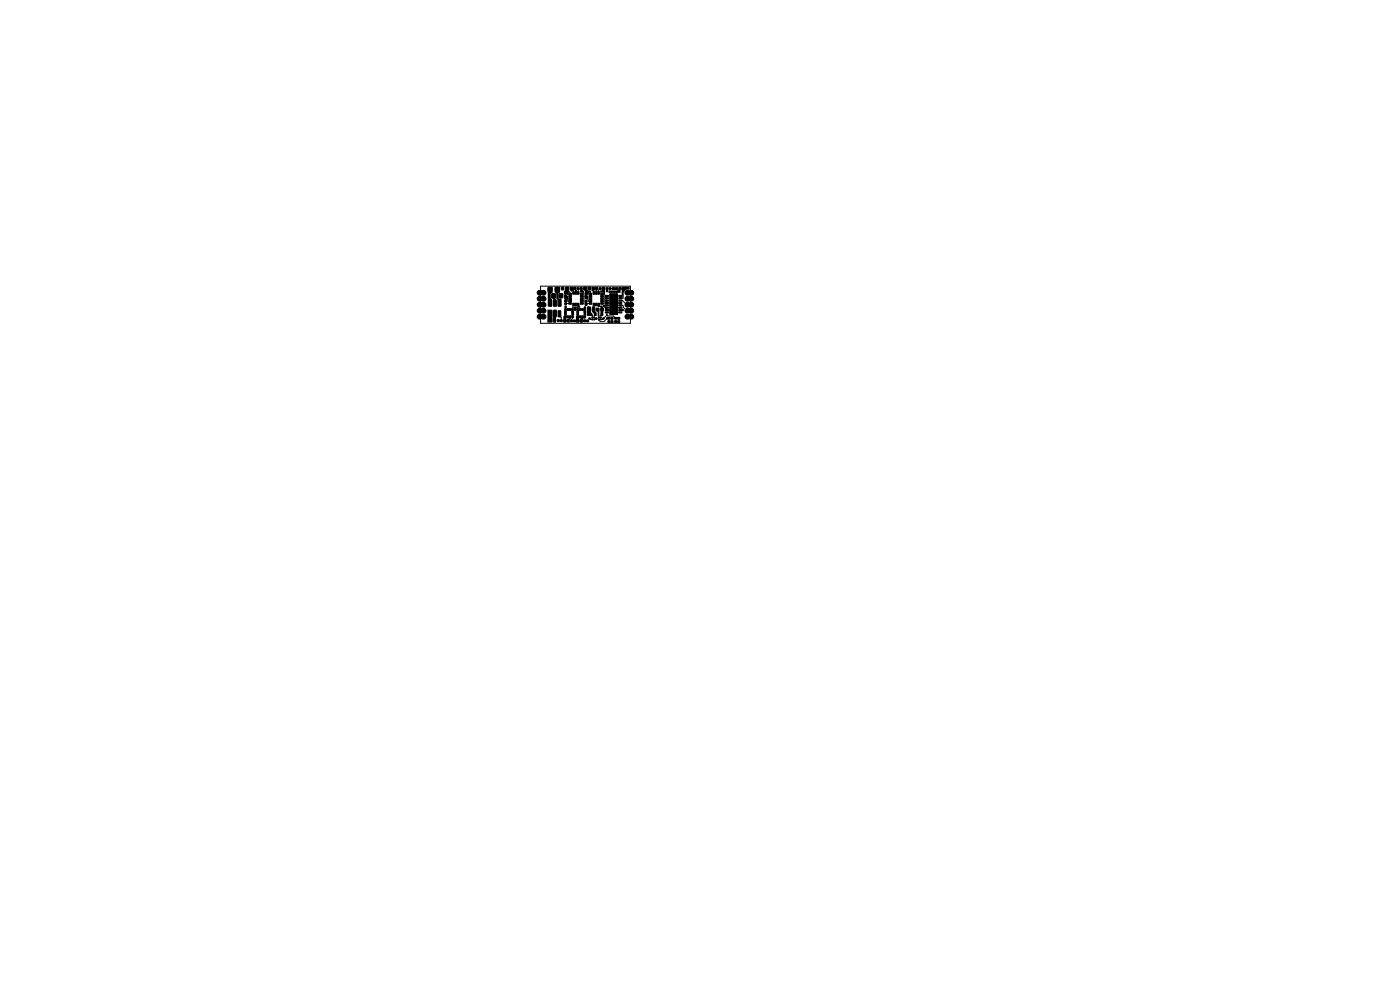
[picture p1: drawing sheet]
<svg xmlns="http://www.w3.org/2000/svg" width="297mm" height="210mm" viewBox="0 0 297 210" stroke-linecap="round" stroke-linejoin="round" font-family="sans-serif">
<g fill="#000" stroke="#000" stroke-width=".21">
<path d="M116.3 61h.8v.8h-.8zM116.4 67.7h.5v.5h-.5zM116.5 65.9l.6 .1-.1 1.2-.5-.1zM116.5 63.7h.6l-.1 1.2h-.5zM117 62.3h.8v.8h-.8zM117.3 67.7h.5v.5h-.5zM117.5 65.9l.5 .1-.1 1.2-.5-.1zM117.5 63.7h.5l-.1 1.2h-.5zM117.8 61h.8v.8h-.8zM118.2 67.9h.4v.3h-.4zM118.4 65.9l.6 .1-.1 1.2-.5-.1zM118.4 63.7h.6l-.1 1.2h-.5z"/>
<path d="M118.6 62.3h.8v.8h-.8zM118.9 67.9h.4v.3h-.4zM119.1 60.9h.5v.6h-.5zM119.8 66h.3v.3h-.3zM119.8 66.5h.3v.3h-.3zM119.8 65.5h.3v.3h-.3zM119.8 67h.3v.4h-.3zM119.6 67.9h.4v.3h-.4zM119.8 63.6h.4v.4h-.4zM119.8 64.2h.4v.5h-.4zM119.8 62h.4v.4h-.4zM119.8 62.6h.4v.4h-.4z"/>
<path d="M120.3 65.5h.3v.3h-.3zM120.3 67h.3v.4h-.3zM120.1 60.9h.5v.6h-.5zM120.7 62.2h.5v.3h-.5zM120.7 62.7h.5v.3h-.5zM120.7 63.2h.5v.3h-.5zM120.7 63.7h.5v.3h-.5zM120.7 64.2h.5v.3h-.5zM120.3 67.9h.4v.3h-.4zM120.8 65.5h.3v.3h-.3zM120.8 67h.3v.4h-.3zM121 67.9h.4v.3h-.4z"/>
<path d="M121.3 65.5h.3v.3h-.3zM121.3 67h.3v.4h-.3zM121.3 66.5h.4v.3h-.4zM121.3 66h.4v.3h-.4zM121 61h.4v.4h-.4zM121.5 64.3h.3v.6h-.3zM121.5 61.9h.3v.5h-.3zM121.7 67.9h.4v.3h-.4zM122 64.3h.3v.6h-.3zM122 61.9h.3v.5h-.3zM121.7 61h.4v.4h-.4zM122.4 66h.3v.3h-.3z"/>
<path d="M122.4 66.5h.3v.3h-.3zM122.4 61h.4v.4h-.4zM122.4 65.5h.3v.3h-.3zM122.4 67h.3v.4h-.3zM122.5 64.3h.3v.6h-.3zM122.5 61.9h.3v.5h-.3zM122.4 67.9h.4v.3h-.4zM122.9 65.5h.3v.3h-.3zM122.9 67h.3v.4h-.3zM123.1 61h.4v.4h-.4zM123.1 64.2h.6v.3h-.6zM123.1 63.7h.6v.3h-.6z"/>
<path d="M123.1 63.2h.6v.3h-.6zM123.1 62.7h.6v.3h-.6zM123.1 62.2h.6v.3h-.6zM123.4 65.5h.3v.3h-.3zM123.4 67h.3v.4h-.3zM123.1 67.9h.4v.3h-.4zM123.8 67.9h.4v.3h-.4zM123.9 60.9h.4v.6h-.4zM123.9 65.5h.3v.3h-.3zM123.9 67h.3v.4h-.3zM123.9 66.5h.4v.3h-.4zM123.9 66h.4v.3h-.4z"/>
<path d="M124.5 67.9h.4v.3h-.4zM124.2 62.1h.3v.4h-.3zM124.2 62.7h.3v.4h-.3zM124.2 63.7h.3v.4h-.3zM124.2 64.4h.3v.4h-.3zM124.7 65.4h.5v.5h-.5zM124.8 60.9h.5v.6h-.5zM125 62.2h.5v.3h-.5zM125 62.7h.5v.3h-.5zM125 63.2h.5v.3h-.5zM125 63.7h.5v.3h-.5zM125 64.2h.5v.3h-.5z"/>
<path d="M125.7 65.4h.4v.5h-.4zM125.8 64.3h.4v.6h-.4zM125.8 61.9h.4v.5h-.4zM125.7 61h.4v.4h-.4zM126.3 64.3h.4v.6h-.4zM126.3 61.9h.4v.5h-.4zM126.5 65.4h.5v.5h-.5zM126.4 61h.4v.4h-.4zM126.8 64.3h.4v.6h-.4zM126.8 61.9h.4v.5h-.4zM127.1 61h.4v.4h-.4zM127.4 64.2h.6v.3h-.6z"/>
<path d="M127.4 63.7h.6v.3h-.6zM127.4 63.2h.6v.3h-.6zM127.4 62.7h.6v.3h-.6zM127.4 62.2h.6v.3h-.6zM127.5 65.4h.5v.5h-.5zM127.8 61h.4v.4h-.4zM128.6 61h.4v.4h-.4zM128.4 62.6h.7v.3h-.7zM128.4 63.1h.7v.3h-.7zM128.4 63.6h.7v.3h-.7zM128.4 64.1h.7v.3h-.7zM128.4 64.6h.7v.3h-.7z"/>
<path d="M128.4 65.1h.7v.3h-.7zM128.4 65.6h.7v.3h-.7zM128.4 66.1h.7v.3h-.7zM129.2 61h.4v.4h-.4zM129 68.1h.4v.3h-.4zM129 67.3h.4v.4h-.4zM129.6 68.1h.4v.3h-.4zM129.6 67.3h.4v.4h-.4zM130 61h.4v.4h-.4zM130.4 67.3h.4v.4h-.4zM130.4 68.1h.4v.3h-.4zM129.3 62.3h1.7v4.4h-1.7z"/>
<path d="M130.6 61h.4v.4h-.4zM131.4 61h.4v.4h-.4zM131.1 67.3h.4v.4h-.4zM131.1 68.1h.4v.3h-.4zM131.3 66.1h.6v.3h-.6zM131.3 65.6h.6v.3h-.6zM131.3 65.1h.6v.3h-.6zM131.3 64.6h.6v.3h-.6zM131.3 64.1h.6v.3h-.6zM131.3 63.6h.6v.3h-.6zM131.3 63.1h.6v.3h-.6zM131.3 62.6h.6v.3h-.6z"/>
<path d="M132 61h.4v.4h-.4z"/>
<circle cx="114.5" cy="65.9" r=".51"/>
<circle cx="114.5" cy="67.2" r=".51"/>
<circle cx="114.5" cy="62.1" r=".51"/>
<circle cx="114.5" cy="64.6" r=".51"/>
<circle cx="114.5" cy="63.4" r=".51"/>
<circle cx="115.3" cy="63.4" r=".51"/>
<circle cx="115.3" cy="64.6" r=".51"/>
<circle cx="115.3" cy="62.1" r=".51"/>
<circle cx="115.3" cy="65.9" r=".51"/>
<circle cx="115.3" cy="67.2" r=".51"/>
<circle cx="116.6" cy="67.4" r=".17"/>
<circle cx="116.6" cy="67.9" r=".17"/>
<circle cx="117.4" cy="63" r=".17"/>
<circle cx="117.4" cy="62.5" r=".17"/>
<circle cx="117.6" cy="67.9" r=".17"/>
<circle cx="117.6" cy="67.4" r=".17"/>
<circle cx="118.4" cy="68" r=".17"/>
<circle cx="118.9" cy="62.5" r=".17"/>
<circle cx="118.9" cy="63" r=".17"/>
<circle cx="119.4" cy="61.2" r=".17"/>
<circle cx="119.8" cy="68" r=".17"/>
<circle cx="120" cy="65.1" r=".18"/>
<circle cx="120" cy="63.8" r=".18"/>
<circle cx="120.3" cy="63.3" r=".17"/>
<circle cx="120.3" cy="61.2" r=".17"/>
<circle cx="120.5" cy="68" r=".17"/>
<circle cx="120.9" cy="63.4" r=".17"/>
<circle cx="120.9" cy="62.9" r=".17"/>
<circle cx="121" cy="65.7" r=".17"/>
<circle cx="121.2" cy="61.2" r=".17"/>
<circle cx="121.5" cy="66.2" r=".18"/>
<circle cx="121.8" cy="61.2" r=".17"/>
<circle cx="122" cy="65.4" r=".17"/>
<circle cx="122.6" cy="68.1" r=".17"/>
<circle cx="123.3" cy="68.1" r=".17"/>
<circle cx="123.3" cy="61.2" r=".17"/>
<circle cx="123.6" cy="65.7" r=".17"/>
<circle cx="124.1" cy="65.2" r=".17"/>
<circle cx="124.1" cy="66.2" r=".17"/>
<circle cx="124.1" cy="61.2" r=".17"/>
<circle cx="124.3" cy="63.9" r=".17"/>
<circle cx="124.3" cy="62.9" r=".17"/>
<circle cx="124.7" cy="68.1" r=".17"/>
<circle cx="124.9" cy="65.3" r=".17"/>
<circle cx="125.1" cy="67.6" r=".17"/>
<circle cx="125.1" cy="61.2" r=".17"/>
<circle cx="125.3" cy="62.9" r=".17"/>
<circle cx="125.3" cy="63.4" r=".17"/>
<circle cx="125.7" cy="67.8" r=".13"/>
<circle cx="125.7" cy="67.4" r=".13"/>
<circle cx="125.9" cy="65.3" r=".17"/>
<circle cx="125.9" cy="61.2" r=".17"/>
<circle cx="126.1" cy="67.8" r=".13"/>
<circle cx="126.1" cy="67.4" r=".13"/>
<circle cx="126.5" cy="67.6" r=".17"/>
<circle cx="126.6" cy="61.2" r=".17"/>
<circle cx="126.8" cy="65.7" r=".17"/>
<circle cx="127.1" cy="67.8" r=".13"/>
<circle cx="127.1" cy="67.4" r=".13"/>
<circle cx="127.5" cy="67.8" r=".13"/>
<circle cx="127.5" cy="67.4" r=".13"/>
<circle cx="127.7" cy="66.7" r=".17"/>
<circle cx="128" cy="61.2" r=".17"/>
<circle cx="128" cy="67.6" r=".17"/>
<circle cx="128.2" cy="64.9" r=".17"/>
<circle cx="128.5" cy="65.3" r=".17"/>
<circle cx="128.6" cy="63.8" r=".17"/>
<circle cx="128.8" cy="64.3" r=".17"/>
<circle cx="128.8" cy="61.7" r=".17"/>
<circle cx="128.8" cy="67.5" r=".17"/>
<circle cx="129" cy="65.8" r=".17"/>
<circle cx="129.2" cy="68.2" r=".17"/>
<circle cx="129.8" cy="67.5" r=".17"/>
<circle cx="130.2" cy="61.2" r=".17"/>
<circle cx="130.6" cy="68.2" r=".17"/>
<circle cx="130.8" cy="61.2" r=".17"/>
<circle cx="131.3" cy="67.5" r=".17"/>
<circle cx="131.6" cy="61.2" r=".17"/>
<circle cx="132.1" cy="65.8" r=".17"/>
<circle cx="132.2" cy="61.2" r=".17"/>
<circle cx="133.1" cy="64.6" r=".51"/>
<circle cx="133.1" cy="62.1" r=".51"/>
<circle cx="133.1" cy="65.9" r=".51"/>
<circle cx="133.1" cy="67.2" r=".51"/>
<circle cx="133.1" cy="63.4" r=".51"/>
<circle cx="133.9" cy="64.6" r=".51"/>
<circle cx="133.9" cy="62.1" r=".51"/>
<circle cx="133.9" cy="67.2" r=".51"/>
<circle cx="133.9" cy="65.9" r=".51"/>
<circle cx="133.9" cy="63.4" r=".51"/>
</g>
<path d="M114.5 62.1h.8M114.5 63.4h.8M114.5 64.6h.8M114.5 65.9h.8M114.5 67.2h.8M133.1 62.1h.8M133.1 63.4h.8M133.1 64.6h.8M133.1 65.9h.8M133.1 67.2h.8" fill="none" stroke="#000" stroke-width="1"/>
<g fill="none" stroke="#000" stroke-width=".21">
<path d="M114.7 60.7h19v7.9h-19zM118.7 66.9l.4 .4v.7M120 65.1v.5M120 65.1h.1M120.1 64.4h.8M121 65.7h.1M121.5 65.7h.3M121.5 67.2l-.3 .9M121.5 66.2h.1M121.9 68.1h.7M122.1 65.7h.5M122.7 61.3v.8"/>
<path d="M124.1 67.2v.8M124.1 65.2v.5M125.1 67.6l.2 .2h.4M125.3 64.4h-.6l-.4 .2M125.7 66.9v.5M126.1 66.9v.5M126.5 67.6l-.4 .2M127.1 66.9v.5M127.3 61.2l-.3 .4v.5M127.5 66.9v.5M128.3 64.8h.5M128.3 64.8l-.1 .1"/>
<path d="M128.6 63.8h.2M128.8 66.3v.5M128.8 66.8l.1 .2h1.2l.5 .5M128.8 66.8l-1 1h-.3M128.8 61.2v.5M129.2 67.5h-.4l-.7 .7h-.8l-.2-.4M129.4 61.2h.8M129.6 62v.5M129.8 67.5v.7M130.2 62v.5M130.8 62v.5M130.9 66.3h.7"/>
<path d="M130.9 64.3h.7M130.9 65.3h.7M131.3 67.5v.7M131.6 62.8h.5M131.6 63.3h.6M131.6 65.8h.5M131.6 63.8h.5l.9 .8M131.6 64.8h.5l.1 .3 .8 .8M132.1 65.8h.1M132.1 62.8h.1"/>
</g>
<g fill="#000">
<path d="M116.1 65.7h1.1v2.7h-1.1zM116.2 60.9h1v1.2l-.3 .1-.1 .3v.6l.3 .4-.1 1.5h-.8zM117 62.5h.8l.1 1 .2 .3v1.2h-.7l-.1-1.5-.3-.4zM117.4 65.7l.7 .1v1.3l-.1 .2-.1 1.1h-.5zM117.7 60.9h1.1v1.1l-.4 .4v.6l.2 .4h.5v1.6h-.8v-1.4l-.3-.2v-.9l-.3-.5zM119.5 67h.6v1.4h-.6zM119.7 62.6h.4l.4 .2 .1 1h.4v.1l-.6 .2-.1-.6-.6-.1zM119.9 60.9h.7v.7l.5 .4-.1 .4-.6 .2-.8-.2 1.3-.1v-.2h-.3v.2h-1v-.5l.3-.3zM120.8 67h.3l.1 .5-.3 .4v.5h-.5v-.8l.4-.1zM120.8 60.9h.7v.5l.3 .3-.1 .5-.1-.4-.3 .1-.5-.4zM121.8 60.9h.5l-.1 .4 .2 .4-.2 .1v.4l-.1-.4-.3-.4zM122.2 67h.5l.1 1.4h-.6z"/>
<path d="M121.3 65h1.3l.1-.5v.5l.3-.1 .1 .3-.8 .1-.1 .6-.3 .1-.1-.7h-.5zM123.1 60.9h.4v.6l.4 .3v2.8l-.3-.2v-.1h.2v-.4h-.2v-.1h.2v-.4h-.2v-.1h.2v-.4h-.2v-.1h.2v-.4h-.2l.2-.2-.7-.3zM123.4 67l.3 .1v1.3h-.6l-.1-.8 .4-.1zM123.8 60.9h.8l.1 .7 .6 .1v.7l-1.2 .1v-.2h1.1v-.2h-.2l-.1 .2h-.8v-.6l-.3-.3zM124.1 62.7h.7l.1 1.1h.4v.1l-.6 .1-.1-.5h-.5zM124.5 65.1h.9v1.2l.3 .3v.4h-1.2zM125.5 60.9h.6l-.1 1.3-.1-.4h-.4zM125.6 65l.7 .1v.9l.3 .4v.6h-.6v-.4l-.4-.4zM126.3 60.9h.6v.4l-.2 .4-.1 .1-.1 .4-.2-.5zM126.9 64.6h.2v.4l.7-.2 .2 .4v1.8h-.6v-1.9h-.6zM126.5 65.4h.6v1.7h-.3v-.9l-.3-.3zM127.7 60.9h.6v3.1l-.1 .5-.3-.1v-.1h.2v-.4h-.2v-.1h.2v-.4h-.2v-.1h.2v-.4h-.2v-.1h.2v-.4h-.2l.2-.2-.7-.1-.1-.4 .4-.1z"/>
<path d="M129.1 61.6h1.7l.4-.2 .1-.5h.3v1.2h-2.4zM131.9 60.9h1.7l-.1 .5-.7 .1-.5 .5-.1 1.3h-.1v-.7l-.2-.2z"/>
</g>
</svg>
